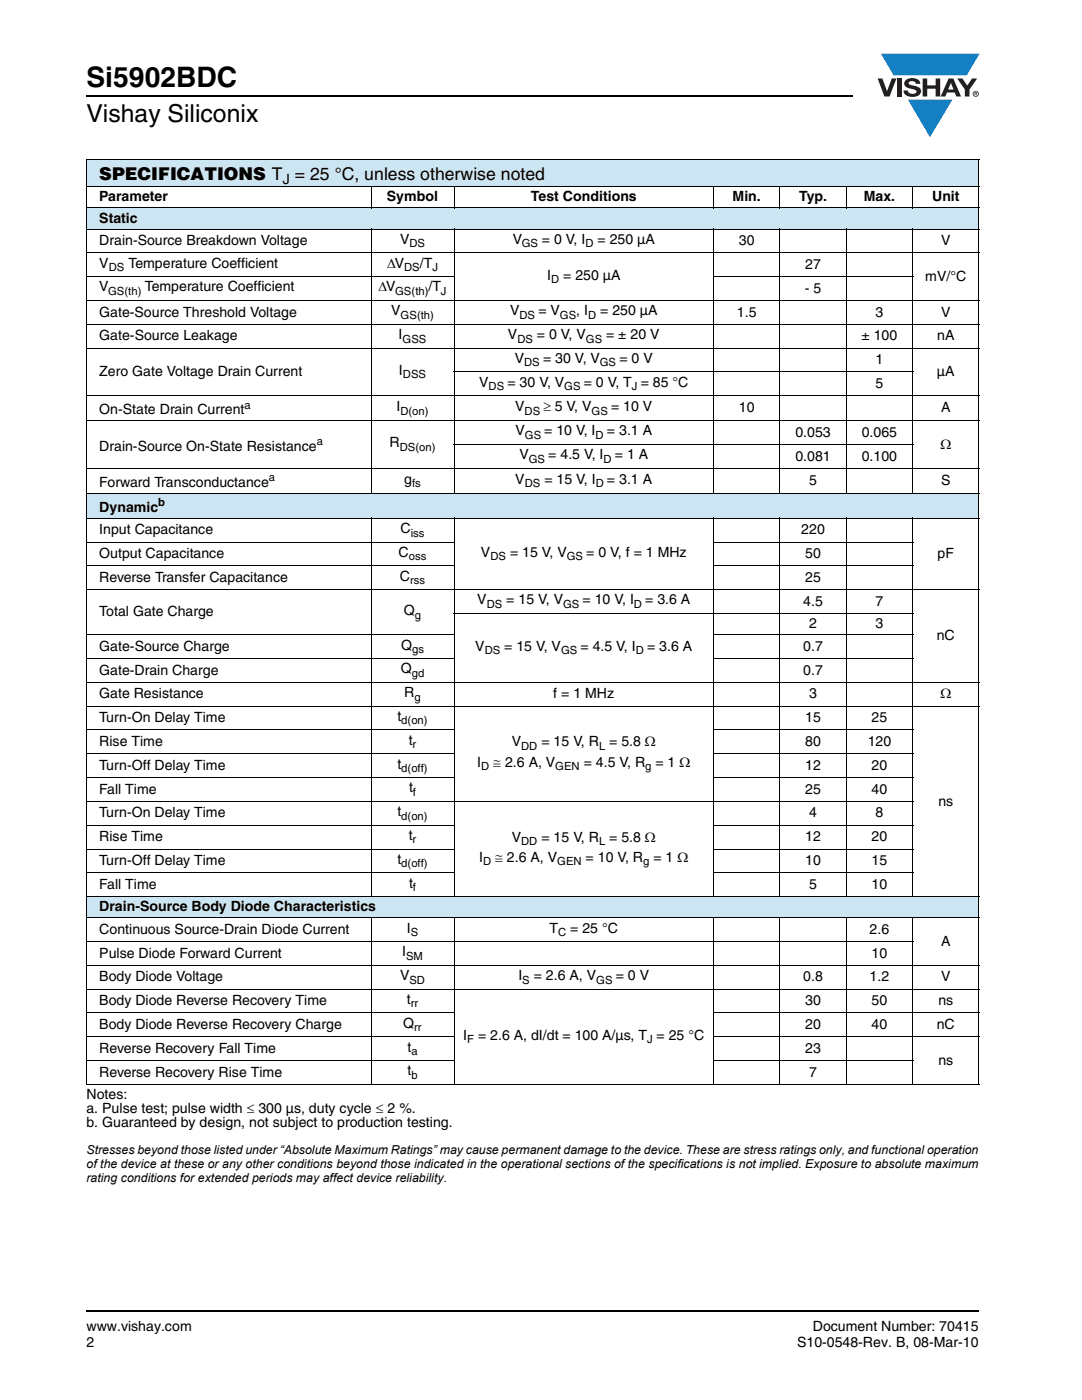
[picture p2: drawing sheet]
<svg xmlns="http://www.w3.org/2000/svg" width="216mm" height="279mm" viewBox="0 0 216 279" stroke-linecap="round" stroke-linejoin="round" font-family="sans-serif">
<defs><g id="words">
<text font-size="5.6" x="17.3" y="17.4">Si5902BDC</text>
<text font-size="4.9" x="17.3" y="24.4">Vishay Siliconix</text>
<text font-size="3.5" x="19.8" y="35.9">SPECIFICATIONS T = 25 °C, unless otherwise noted</text>
<g font-size="2.8">
<text x="19.8" y="40.2">Parameter</text>
<text x="56.4" y="36.7">J</text>
<text x="77.2" y="40.2">Symbol</text>
<text x="105.9" y="40.2">Test Conditions</text>
<text x="146.2" y="40.2">Min.</text>
<text x="159.4" y="40.2">Typ.</text>
<text x="172.4" y="40.2">Max.</text>
<text x="186" y="40.2">Unit</text>
<text x="19.8" y="44.4">Static</text>
<text x="19.8" y="53.4">V</text>
<text x="19.8" y="48.9">Drain-Source Breakdown Voltage</text>
<text x="25.6" y="53.4">Temperature Coefficient</text>
<text x="77.2" y="53.4">ΔV</text>
<text x="79.8" y="48.7">V</text>
<text x="83.8" y="53.4">/T</text>
<text x="102.3" y="48.7">V</text>
<text x="108.1" y="48.7">= 0 V, I</text>
<text x="119.2" y="48.7">= 250 µA</text>
<text x="147.4" y="48.9">30</text>
<text x="160.7" y="53.7">27</text>
<text x="187.8" y="48.9">V</text>
<text x="19.8" y="58.2">V</text>
<text x="28.9" y="58.2">Temperature Coefficient</text>
<text x="75.5" y="58.2">ΔV</text>
<text x="85.5" y="58.2">/T</text>
<text x="109.2" y="55.8">I</text>
<text x="112.4" y="55.8">= 250 µA</text>
<text x="160.6" y="58.4">- 5</text>
<text x="184.6" y="56">mV/°C</text>
<text x="19.8" y="63.2">Gate-Source Threshold Voltage</text>
<text x="78.1" y="62.9">V</text>
<text x="101.8" y="62.9">V</text>
<text x="107.4" y="62.9">= V</text>
<text x="115" y="62.9">, I</text>
<text x="119.8" y="62.9">= 250 µA</text>
<text x="147" y="63.2">1.5</text>
<text x="174.7" y="63.2">3</text>
<text x="187.8" y="63.2">V</text>
<text x="19.8" y="67.9">Gate-Source Leakage</text>
<text x="79.5" y="67.7">I</text>
<text x="101.3" y="67.7">V</text>
<text x="107.1" y="67.7">= 0 V, V</text>
<text x="120.9" y="67.7">= ± 20 V</text>
<text x="171.9" y="67.9">± 100</text>
<text x="187" y="67.9">nA</text>
<text x="19.8" y="75.1">Zero Gate Voltage Drain Current</text>
<text x="79.6" y="74.8">I</text>
<text x="95.6" y="77.2">V</text>
<text x="101.3" y="77.2">= 30 V, V</text>
<text x="102.7" y="72.4">V</text>
<text x="108.4" y="72.4">= 30 V, V</text>
<text x="116.5" y="77.2">= 0 V, T = 85 °C</text>
<text x="123.6" y="72.4">= 0 V</text>
<text x="174.7" y="77.4">5</text>
<text x="174.7" y="72.7">1</text>
<text x="187" y="75.1">µA</text>
<text x="19.8" y="82.7">On-State Drain Current</text>
<text x="79.1" y="82">I</text>
<text x="102.8" y="82">V</text>
<text x="108.5" y="82">≥ 5 V, V</text>
<text x="121.9" y="82">= 10 V</text>
<text x="147.4" y="82.3">10</text>
<text x="187.8" y="82.3">A</text>
<text x="19.8" y="89.9">Drain-Source On-State Resistance</text>
<text x="77.7" y="89.3">R</text>
<text x="102.8" y="86.9">V</text>
<text x="108.6" y="86.9">= 10 V, I</text>
<text x="121.1" y="86.9">= 3.1 A</text>
<text x="158.7" y="87.2">0.053</text>
<text x="172" y="87.2">0.065</text>
<text x="187.6" y="89.5">Ω</text>
<text x="103.6" y="91.7">V</text>
<text x="109.4" y="91.7">= 4.5 V, I</text>
<text x="122.7" y="91.7">= 1 A</text>
<text x="158.7" y="91.9">0.081</text>
<text x="172" y="91.9">0.100</text>
<text x="19.8" y="97.2">Forward Transconductance</text>
<text x="80.7" y="96.5">g</text>
<text x="102.8" y="96.5">V</text>
<text x="108.6" y="96.5">= 15 V, I</text>
<text x="121.1" y="96.5">= 3.1 A</text>
<text x="161.5" y="96.8">5</text>
<text x="187.8" y="96.8">S</text>
<text x="19.8" y="102.2">Dynamic</text>
<text x="19.8" y="106.6">Input Capacitance</text>
<text x="79.9" y="106.4">C</text>
<text x="159.9" y="106.6">220</text>
<text x="19.8" y="111.4">Output Capacitance</text>
<text x="79.5" y="111.1">C</text>
<text x="96" y="111.1">V</text>
<text x="101.8" y="111.1">= 15 V, V</text>
<text x="117" y="111.1">= 0 V, f = 1 MHz</text>
<text x="160.7" y="111.4">50</text>
<text x="187.1" y="111.4">pF</text>
<text x="19.8" y="116.1">Reverse Transfer Capacitance</text>
<text x="79.8" y="115.9">C</text>
<text x="160.7" y="116.1">25</text>
<text x="19.8" y="123">Total Gate Charge</text>
<text x="80.6" y="122.7">Q</text>
<text x="95.2" y="120.6">V</text>
<text x="101" y="120.6">= 15 V, V</text>
<text x="116.2" y="120.6">= 10 V, I</text>
<text x="128.7" y="120.6">= 3.6 A</text>
<text x="160.3" y="120.9">4.5</text>
<text x="161.5" y="125.4">2</text>
<text x="174.7" y="120.9">7</text>
<text x="174.7" y="125.4">3</text>
<text x="19.8" y="129.9">Gate-Source Charge</text>
<text x="80" y="129.6">Q</text>
<text x="94.8" y="129.9">V</text>
<text x="100.6" y="129.9">= 15 V, V</text>
<text x="115.8" y="129.9">= 4.5 V, I</text>
<text x="129.1" y="129.9">= 3.6 A</text>
<text x="160.3" y="129.9">0.7</text>
<text x="186.9" y="127.8">nC</text>
<text x="19.8" y="134.6">Gate-Drain Charge</text>
<text x="80" y="134.4">Q</text>
<text x="160.3" y="134.6">0.7</text>
<text x="19.8" y="139.4">Gate Resistance</text>
<text x="79.3" y="143.9">t</text>
<text x="80.7" y="139.1">R</text>
<text x="110.4" y="139.4">f = 1 MHz</text>
<text x="161.5" y="139.4">3</text>
<text x="187.6" y="139.4">Ω</text>
<text x="19.8" y="148.9">Rise Time</text>
<text x="19.8" y="144.1">Turn-On Delay Time</text>
<text x="81.6" y="148.6">t</text>
<text x="102.1" y="149">V</text>
<text x="108.1" y="149">= 15 V, R</text>
<text x="121.6" y="149">= 5.8 Ω</text>
<text x="160.7" y="144.1">15</text>
<text x="160.7" y="148.9">80</text>
<text x="173.1" y="148.9">120</text>
<text x="173.9" y="144.1">25</text>
<text x="19.8" y="153.6">Turn-Off Delay Time</text>
<text x="79.3" y="153.4">t</text>
<text x="95.2" y="153">I</text>
<text x="98.4" y="153">≅ 2.6 A, V</text>
<text x="116.5" y="153">= 4.5 V, R</text>
<text x="130.8" y="153">= 1 Ω</text>
<text x="160.7" y="153.6">12</text>
<text x="173.9" y="153.6">20</text>
<text x="19.8" y="158.4">Fall Time</text>
<text x="81.6" y="158.1">t</text>
<text x="160.7" y="158.4">25</text>
<text x="173.9" y="158.4">40</text>
<text x="187.2" y="160.8">ns</text>
<text x="19.8" y="163.1">Turn-On Delay Time</text>
<text x="19.8" y="167.9">Rise Time</text>
<text x="79.3" y="162.9">t</text>
<text x="81.6" y="167.6">t</text>
<text x="102.1" y="168">V</text>
<text x="108.1" y="168">= 15 V, R</text>
<text x="121.6" y="168">= 5.8 Ω</text>
<text x="160.7" y="167.9">12</text>
<text x="161.5" y="163.1">4</text>
<text x="173.9" y="167.9">20</text>
<text x="174.7" y="163.1">8</text>
<text x="19.8" y="172.6">Turn-Off Delay Time</text>
<text x="79.3" y="172.4">t</text>
<text x="95.6" y="172">I</text>
<text x="98.8" y="172">≅ 2.6 A, V</text>
<text x="116.9" y="172">= 10 V, R</text>
<text x="130.4" y="172">= 1 Ω</text>
<text x="160.7" y="172.6">10</text>
<text x="173.9" y="172.6">15</text>
<text x="19.8" y="177.4">Fall Time</text>
<text x="81.6" y="177.1">t</text>
<text x="161.5" y="177.4">5</text>
<text x="173.9" y="177.4">10</text>
<text x="19.8" y="181.9">Drain-Source Body Diode Characteristics</text>
<text x="19.8" y="191.1">Pulse Diode Forward Current</text>
<text x="19.8" y="186.4">Continuous Source-Drain Diode Current</text>
<text x="80.2" y="190.9">I</text>
<text x="81.2" y="186.1">I</text>
<text x="109.7" y="186.1">T</text>
<text x="113.8" y="186.1">= 25 °C</text>
<text x="173.5" y="186.4">2.6</text>
<text x="173.9" y="191.1">10</text>
<text x="187.8" y="188.7">A</text>
<text x="19.8" y="195.9">Body Diode Voltage</text>
<text x="79.8" y="195.6">V</text>
<text x="103.4" y="195.6">I</text>
<text x="106.5" y="195.6">= 2.6 A, V</text>
<text x="122.9" y="195.6">= 0 V</text>
<text x="160.3" y="195.9">0.8</text>
<text x="173.5" y="195.9">1.2</text>
<text x="187.8" y="195.9">V</text>
<text x="19.8" y="200.6">Body Diode Reverse Recovery Time</text>
<text x="81.2" y="200.4">t</text>
<text x="160.7" y="200.6">30</text>
<text x="173.9" y="200.6">50</text>
<text x="187.2" y="200.6">ns</text>
<text x="19.8" y="205.4">Body Diode Reverse Recovery Charge</text>
<text x="80.5" y="205.1">Q</text>
<text x="81.3" y="209.9">t</text>
<text x="92.4" y="207.5">I</text>
<text x="95.4" y="207.5">= 2.6 A, dI/dt = 100 A/µs, T = 25 °C</text>
<text x="160.7" y="205.4">20</text>
<text x="173.9" y="205.4">40</text>
<text x="186.9" y="205.4">nC</text>
<text x="19.8" y="210.1">Reverse Recovery Fall Time</text>
<text x="19.8" y="214.9">Reverse Recovery Rise Time</text>
<text x="81.3" y="214.6">t</text>
<text x="160.7" y="210.1">23</text>
<text x="161.5" y="214.9">7</text>
<text x="187.2" y="212.5">ns</text>
<text x="17.3" y="219.4">Notes:</text>
<text x="17.3" y="222.2">a. Pulse test; pulse width ≤ 300 µs, duty cycle ≤ 2 %.</text>
<text x="17.3" y="225">b. Guaranteed by design, not subject to production testing.</text>
<text x="17.3" y="265.6">www.vishay.com</text>
<text x="17.3" y="268.8">2</text>
<text x="159" y="268.8">S10-0548-Rev. B, 08-Mar-10</text>
<text x="162.2" y="265.6">Document Number: 70415</text>
</g>
<g font-size="2.5">
<text x="17.3" y="233.1">of the device at these or any other conditions beyond those indicated in the operational sections of the specifications is not implied. Exposure to absolute maximum</text>
<text x="17.3" y="230.3">Stresses beyond those listed under “Absolute Maximum Ratings” may cause permanent damage to the device. These are stress ratings only, and functional operation</text>
<text x="17.3" y="235.9">rating conditions for extended periods may affect device reliability.</text>
</g>
<g font-size="2.2">
<text x="81.7" y="49.4">DS</text>
<text x="104.1" y="49.4">GS</text>
<text x="116.8" y="49.4">D</text>
<text x="21.6" y="58.9">GS(th)</text>
<text x="21.7" y="54.1">DS</text>
<text x="78.8" y="58.9">GS(th)</text>
<text x="80.6" y="54.1">DS</text>
<text x="86.3" y="54.1">J</text>
<text x="88" y="58.9">J</text>
<text x="110" y="56.5">D</text>
<text x="79.9" y="63.6">GS(th)</text>
<text x="103.7" y="63.6">DS</text>
<text x="111.7" y="63.6">GS</text>
<text x="117.3" y="63.6">D</text>
<text x="80.3" y="68.4">GSS</text>
<text x="103.2" y="68.4">DS</text>
<text x="116.9" y="68.4">GS</text>
<text x="80.4" y="75.5">DSS</text>
<text x="97.5" y="77.9">DS</text>
<text x="104.6" y="73.1">DS</text>
<text x="112.6" y="77.9">GS</text>
<text x="119.7" y="73.1">GS</text>
<text x="126.1" y="77.9">J</text>
<text x="48.8" y="81.5">a</text>
<text x="79.9" y="82.7">D(on)</text>
<text x="104.7" y="82.7">DS</text>
<text x="118" y="82.7">GS</text>
<text x="63.2" y="88.8">a</text>
<text x="79.8" y="90">DS(on)</text>
<text x="104.7" y="87.6">GS</text>
<text x="118.9" y="87.6">D</text>
<text x="105.5" y="92.4">GS</text>
<text x="120.4" y="92.4">D</text>
<text x="31.6" y="101">b</text>
<text x="53.6" y="96">a</text>
<text x="82.2" y="97.2">fs</text>
<text x="104.7" y="97.2">DS</text>
<text x="118.9" y="97.2">D</text>
<text x="82" y="107.1">iss</text>
<text x="81.6" y="111.8">oss</text>
<text x="97.9" y="111.8">DS</text>
<text x="113.1" y="111.8">GS</text>
<text x="81.8" y="116.6">rss</text>
<text x="82.8" y="123.4">g</text>
<text x="97.1" y="121.3">DS</text>
<text x="112.4" y="121.3">GS</text>
<text x="126.5" y="121.3">D</text>
<text x="82.2" y="130.3">gs</text>
<text x="96.7" y="130.6">DS</text>
<text x="112" y="130.6">GS</text>
<text x="126.9" y="130.6">D</text>
<text x="82.2" y="135.1">gd</text>
<text x="82.7" y="139.8">g</text>
<text x="80.1" y="144.6">d(on)</text>
<text x="82.3" y="149.3">r</text>
<text x="104" y="149.7">DD</text>
<text x="119.5" y="149.7">L</text>
<text x="80.1" y="154.1">d(off)</text>
<text x="96" y="153.7">D</text>
<text x="110.8" y="153.7">GEN</text>
<text x="128.7" y="153.7">g</text>
<text x="82.4" y="158.8">f</text>
<text x="80.1" y="163.6">d(on)</text>
<text x="80.1" y="173.1">d(off)</text>
<text x="82.3" y="168.3">r</text>
<text x="96.4" y="172.7">D</text>
<text x="104" y="168.7">DD</text>
<text x="111.2" y="172.7">GEN</text>
<text x="119.5" y="168.7">L</text>
<text x="128.4" y="172.7">g</text>
<text x="82.4" y="177.8">f</text>
<text x="81" y="191.6">SM</text>
<text x="82" y="186.8">S</text>
<text x="111.4" y="186.8">C</text>
<text x="81.7" y="196.3">SD</text>
<text x="104.2" y="196.3">S</text>
<text x="119" y="196.3">GS</text>
<text x="82" y="201.1">rr</text>
<text x="82.7" y="205.8">rr</text>
<text x="93.2" y="208.2">F</text>
<text x="129.1" y="208.2">J</text>
<text x="82.1" y="210.6">a</text>
<text x="82.1" y="215.3">b</text>
</g>
</g></defs>
<path d="M17.1 18.9h.2v.3h-.2zM17.1 261.5h.2v.4h-.2z" fill="#000"/>
<path d="M17.3 19.1h152.9M17.3 261.7h178.1" fill="none" stroke="#000" stroke-width=".36"/>
<path d="M175.1 10.7h20.4v16.7h-20.4z" fill="#fff"/>
<g fill="#147fc3">
<path d="M175.8 10.7h19.7l-2.6 4.4h-3.8h-10.8z"/>
<path d="M181.2 19.9h8.8l-4.4 7.5z"/>
</g>
<g fill="#231f20">
<path d="M175.1 15.7h1l.9 2.5 .9-2.5h1l-1.4 3.6h-1z"/>
<path d="M179 15.7h.9v3.6h-.9z"/>
<path d="M180.8 16a2.1 2.1 0 0 1 2.7 .3l.1 .4h-.8a.79 .79 0 0 0-.7-.5 .79 .79 0 0 0-.8 .4l.2 .3 1 .2a1.08 1.08 0 0 1 1.3 1.1 1.08 1.08 0 0 1-1.1 1.1 1.73 1.73 0 0 1-2.4-1.2h.9a.96 .96 0 0 0 .8 .6 .96 .96 0 0 0 .9-.4 1.31 1.31 0 0 0-1.2-.6 1.03 1.03 0 0 1-1.1-.6 1.03 1.03 0 0 1 .2-1.1z"/>
<path d="M184.1 15.7h.9v1.3h1.7v-1.3h.9v3.6h-.9v-1.6h-1.7v1.6h-.9z"/>
<path d="M191 15.7h1l1 1.4 1-1.4h1l-1.6 2.2v1.4h-.9v-1.4z"/>
<path d="M189.7 16.5l.6 1.4h-1.1zM189.3 15.7l-1.6 3.6h.9l.4-.8h1.5l.3 .8h1l-1.6-3.6z"/>
<path d="M194.2 18.7a.5 .5 0 0 1 1 0 .5 .5 0 0 1-1 0zM194.1 18.7a.6 .6 0 0 0 1.2 0 .6 .6 0 0 0-1.2 0z"/>
<path d="M194.6 18.5h.2v.2h-.2zM194.5 18.4v.7h.1v-.3l.4 .3-.2-.3 .2-.2-.1-.2z"/>
</g>
<g fill="#cce5f3">
<path d="M17.3 31.8h178v5.5h-178z"/>
<path d="M17.3 41.5h178v4.2h-178z"/>
<path d="M17.3 98.4h178v5h-178z"/>
<path d="M17.3 178.9h178v4.3h-178z"/>
</g>
<g fill="none" stroke="#000" stroke-width=".2">
<path d="M17.2 31.8h178.2M17.2 37.3h125.1M17.3 31.8v9.6M74 37.2v4.4M90.6 37.2v4.4M142.4 37.2v4.4M142.5 37.3h39.5M155.6 37.2v4.4M168.9 37.2v4.4M182.1 37.2v4.4M182.2 37.3h13.2M195.3 31.8v9.6"/>
<path d="M17.2 41.5h178.2M17.2 45.7h178.2M17.2 50.5h178.2M17.2 55.2h73.5M17.2 60h178.2M17.3 41.6v4M17.3 45.8v52.6M74 45.6v52.9M90.6 45.6v52.9M142.3 55.2h39.9M142.4 45.6v52.9M155.6 45.6v52.9"/>
<path d="M168.9 45.6v52.9M182.1 45.6v52.9M195.3 41.6v4M195.3 45.8v52.6M17.2 64.7h178.2M17.2 69.5h178.2M17.2 79h178.2M90.5 74.2h91.7M17.2 84h178.2M17.2 93.5h178.2M17.2 98.4h178.2M17.3 98.5v4.9"/>
<path d="M90.5 88.7h91.7M195.3 98.5v4.9M17.2 103.4h178.2M17.2 108.2h73.5M17.2 112.9h73.5M17.2 117.7h178.2M17.3 103.5v75.3M74 103.4v75.6M90.6 103.4v75.6M142.3 108.2h39.9M142.3 112.9h39.9M142.4 103.4v75.6"/>
<path d="M155.6 103.4v75.6M168.9 103.4v75.6M182.1 103.4v75.6M195.3 103.5v75.3M17.2 126.7h73.5M17.2 131.4h73.5M17.2 136.2h178.2M90.5 122.4h91.7M142.3 126.7h39.9M142.3 131.4h39.9M17.2 140.9h178.2M17.2 145.7h73.5"/>
<path d="M17.2 150.4h73.5M17.2 155.2h73.5M17.2 159.9h165M142.3 145.7h39.9M142.3 150.4h39.9M142.3 155.2h39.9M17.2 164.7h73.5M17.2 169.4h73.5M17.2 174.2h73.5M17.2 178.9h178.2M17.3 179v4.1M142.3 164.7h39.9"/>
<path d="M142.3 169.4h39.9M142.3 174.2h39.9M195.3 179v4.1M17.2 183.2h178.2M17.2 187.9h165M17.2 192.7h178.2M17.2 197.4h178.2M17.3 183.3v33M74 183.1v33.4M90.6 183.1v33.4M142.4 183.1v33.4M155.6 183.1v33.4"/>
<path d="M168.9 183.1v33.4M182.1 183.1v33.4M195.3 183.3v33M17.2 202.2h73.5M17.2 206.9h73.5M17.2 211.7h73.5M17.2 216.4h125.1M142.3 202.2h53.1M142.3 206.9h53.1M142.3 211.7h39.9M142.5 216.4h39.5M182.2 216.4h13.2"/>
</g>
<use href="#words"/>
</svg>
